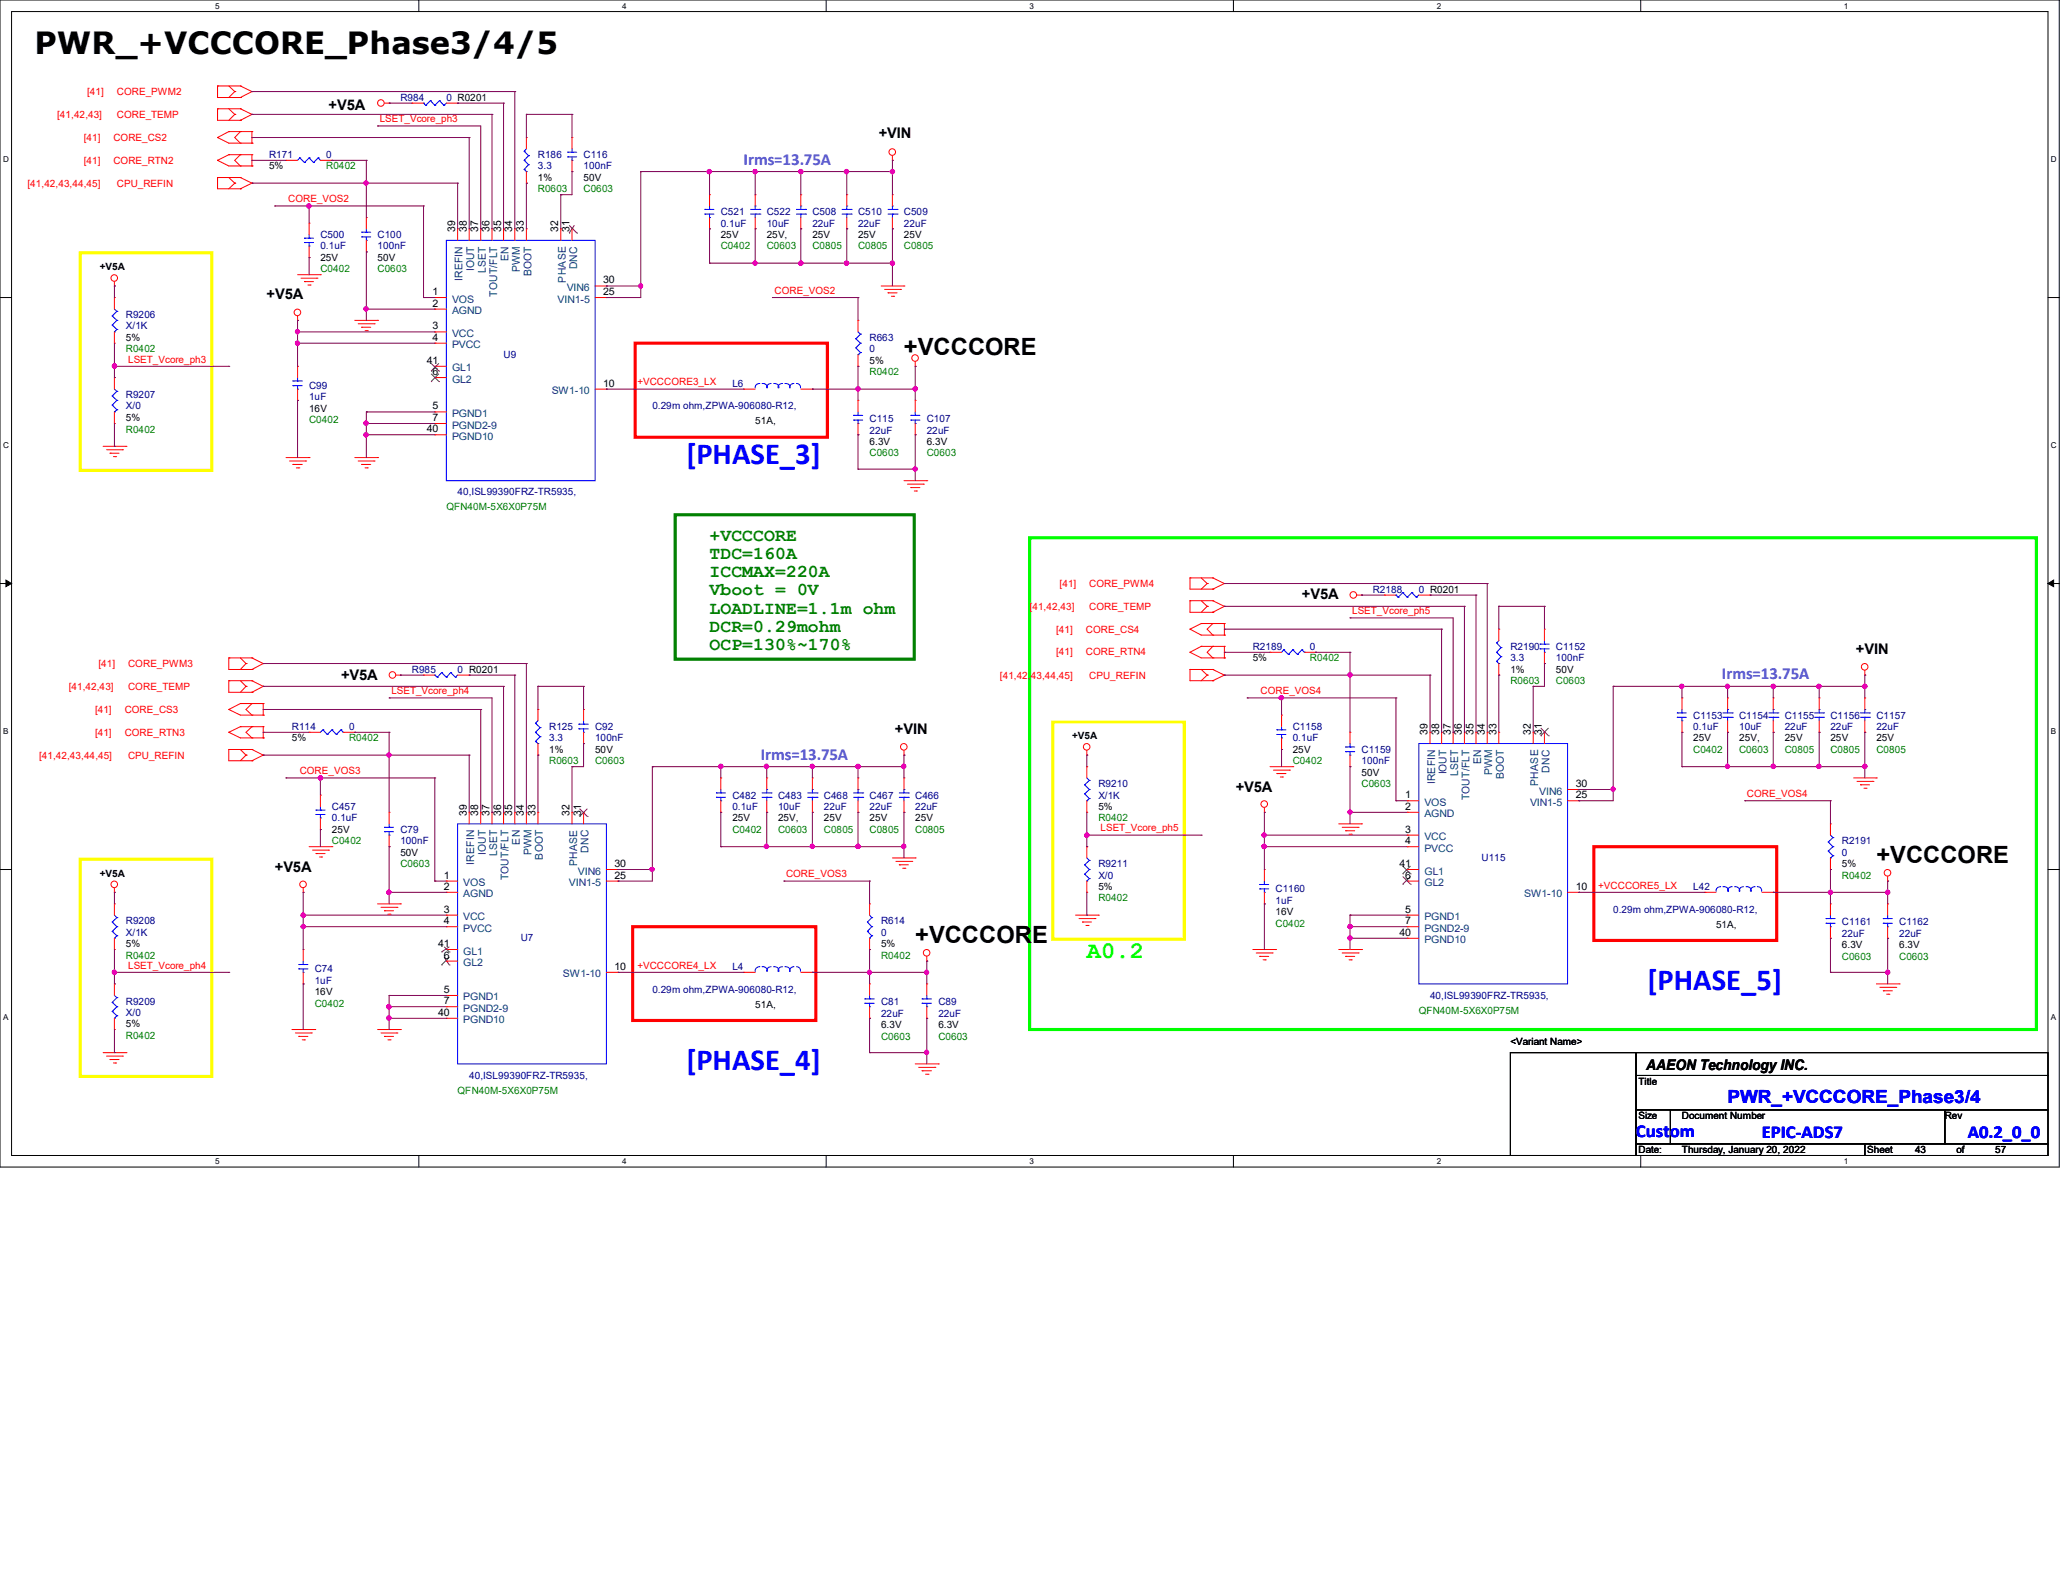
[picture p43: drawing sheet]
<svg xmlns="http://www.w3.org/2000/svg" width="279mm" height="216mm" viewBox="0 0 279 216" stroke-linecap="round" stroke-linejoin="round" font-family="sans-serif">
<defs><g id="words">
<text font-size="4.1" x="4.7" y="7.3">PWR_+VCCCORE_Phase3/4/5</text>
<g font-size="4.1" fill="#00f">
<text x="93" y="62.8">[PHASE_3]</text>
<text x="223.1" y="134.1">[PHASE_5]</text>
<text x="93" y="144.9">[PHASE_4]</text>
</g>
<g font-size="3.2">
<text x="122.4" y="48">+VCCCORE</text>
<text x="254.1" y="116.9">+VCCCORE</text>
<text x="124" y="127.7">+VCCCORE</text>
</g>
<text font-size="3.2" fill="#0f0" x="147.2" y="129.8">A0.2</text>
<g font-size="2.5" fill="#008000">
<text x="96.1" y="73.3">+VCCCORE</text>
<text x="96.1" y="75.7">TDC=160A</text>
<text x="96.1" y="78.2">ICCMAX=220A</text>
<text x="96.1" y="80.6">Vboot = 0V</text>
<text x="96.1" y="83.1">LOADLINE=1.1m ohm</text>
<text x="96.1" y="85.6">DCR=0.29mohm</text>
<text x="96.1" y="88">OCP=130%~170%</text>
</g>
<g font-size="2.5" fill="#00f">
<text x="234" y="149.4">PWR_+VCCCORE_Phase3/4</text>
<text x="221.6" y="154.1">Custom</text>
<text x="238.6" y="154.2">EPIC-ADS7</text>
<text x="266.5" y="154.2">A0.2_0_0</text>
</g>
<g font-size="2.3" fill="#8000ff">
<text x="100.7" y="22.3">Irms=13.75A</text>
<text x="233.2" y="92">Irms=13.75A</text>
<text x="103" y="102.9">Irms=13.75A</text>
</g>
<g font-size="2">
<text x="44.5" y="14.9">+V5A</text>
<text x="119" y="18.8">+VIN</text>
<text x="36.1" y="40.5">+V5A</text>
<text x="176.3" y="81.2">+V5A</text>
<text x="251.4" y="88.6">+VIN</text>
<text x="46.2" y="92.1">+V5A</text>
<text x="121.2" y="99.5">+VIN</text>
<text x="167.4" y="107.2">+V5A</text>
<text x="37.2" y="118.1">+V5A</text>
<text x="223" y="144.9">AAEON Technology INC.</text>
</g>
<g font-size="1.4" fill="#f00">
<text x="7.7" y="16">[41,42,43]</text>
<text x="11.8" y="12.9">[41]</text>
<text x="15.8" y="16">CORE_TEMP</text>
<text x="15.8" y="12.9">CORE_PWM2</text>
<text x="51.4" y="16.6">LSET_Vcore_ph3</text>
<text x="11.3" y="19">[41]</text>
<text x="11.3" y="22.2">[41]</text>
<text x="15.4" y="19">CORE_CS2</text>
<text x="15.4" y="22.2">CORE_RTN2</text>
<text x="3.7" y="25.3">[41,42,43,44,45]</text>
<text x="15.8" y="25.3">CPU_REFIN</text>
<text x="39" y="27.4">CORE_VOS2</text>
<text x="104.9" y="39.8">CORE_VOS2</text>
<text x="17.4" y="49.1">LSET_Vcore_ph3</text>
<text x="86.3" y="52.2">+VCCCORE3_LX</text>
<text x="139.4" y="82.6">[41,42,43]</text>
<text x="143.5" y="79.5">[41]</text>
<text x="147.5" y="79.5">CORE_PWM4</text>
<text x="147.5" y="82.6">CORE_TEMP</text>
<text x="183.1" y="83.2">LSET_Vcore_ph5</text>
<text x="143" y="85.7">[41]</text>
<text x="143" y="88.8">[41]</text>
<text x="147.1" y="85.7">CORE_CS4</text>
<text x="147.1" y="88.8">CORE_RTN4</text>
<text x="9.3" y="93.4">[41,42,43]</text>
<text x="13.3" y="90.3">[41]</text>
<text x="17.4" y="93.4">CORE_TEMP</text>
<text x="17.4" y="90.3">CORE_PWM3</text>
<text x="53" y="94">LSET_Vcore_ph4</text>
<text x="135.4" y="91.9">[41,42,43,44,45]</text>
<text x="147.5" y="91.9">CPU_REFIN</text>
<text x="170.7" y="94">CORE_VOS4</text>
<text x="12.9" y="96.5">[41]</text>
<text x="12.9" y="99.7">[41]</text>
<text x="16.9" y="96.5">CORE_CS3</text>
<text x="16.9" y="99.7">CORE_RTN3</text>
<text x="5.3" y="102.7">[41,42,43,44,45]</text>
<text x="17.4" y="102.7">CPU_REFIN</text>
<text x="40.6" y="104.9">CORE_VOS3</text>
<text x="236.6" y="107.9">CORE_VOS4</text>
<text x="149.1" y="112.6">LSET_Vcore_ph5</text>
<text x="106.5" y="118.8">CORE_VOS3</text>
<text x="216.4" y="120.4">+VCCCORE5_LX</text>
<text x="17.4" y="131.2">LSET_Vcore_ph4</text>
<text x="86.3" y="131.2">+VCCCORE4_LX</text>
</g>
<g font-size="1.4" fill="#000080">
<text x="54.2" y="13.6">R984</text>
<text x="60.5" y="13.6">0 R0201</text>
<text x="36.4" y="21.4">R171</text>
<text x="44.2" y="21.4">0</text>
<text x="72.9" y="21.4">R186</text>
<text x="72.9" y="22.9">3.3</text>
<text x="79" y="21.4">C116</text>
<text x="79" y="22.9">100nF</text>
<text x="97.6" y="29.1">C521</text>
<text x="103.8" y="29.1">C522</text>
<text x="110" y="29.1">C508</text>
<text x="116.2" y="29.1">C510</text>
<text x="122.4" y="29.1">C509</text>
<text x="43.4" y="32.2">C500</text>
<text x="43.4" y="33.8">0.1uF</text>
<text x="51.1" y="32.2">C100</text>
<text x="51.1" y="33.8">100nF</text>
<text x="97.6" y="30.7">0.1uF</text>
<text x="103.8" y="30.7">10uF</text>
<text x="110" y="30.7">22uF</text>
<text x="116.2" y="30.7">22uF</text>
<text x="122.4" y="30.7">22uF</text>
<text x="17.1" y="43.1">R9206</text>
<text x="17.1" y="44.6">X/1K</text>
<text x="117.8" y="46.2">R663</text>
<text x="117.8" y="47.7">0</text>
<text x="17.1" y="53.9">R9207</text>
<text x="41.9" y="52.7">C99</text>
<text x="68.2" y="48.5">U9</text>
<text x="99.2" y="52.4">L6</text>
<text x="17.1" y="55.5">X/0</text>
<text x="41.9" y="54.2">1uF</text>
<text x="88.3" y="55.5">0.29m ohm,ZPWA-906080-R12,</text>
<text x="117.8" y="57.2">C115</text>
<text x="117.8" y="58.7">22uF</text>
<text x="125.5" y="57.2">C107</text>
<text x="125.5" y="58.7">22uF</text>
<text x="62" y="67.1">40,ISL99390FRZ-TR5935,</text>
<text x="185.9" y="80.3">R2188</text>
<text x="192.1" y="80.3">0 R0201</text>
<text x="169.7" y="88">R2189</text>
<text x="177.4" y="88">0</text>
<text x="204.6" y="88">R2190</text>
<text x="204.6" y="89.6">3.3</text>
<text x="210.7" y="88">C1152</text>
<text x="210.7" y="89.6">100nF</text>
<text x="55.8" y="91.1">R985</text>
<text x="62" y="91.1">0 R0201</text>
<text x="39.5" y="98.8">R114</text>
<text x="47.3" y="98.8">0</text>
<text x="74.4" y="98.8">R125</text>
<text x="74.4" y="100.4">3.3</text>
<text x="80.6" y="98.8">C92</text>
<text x="80.6" y="100.4">100nF</text>
<text x="175.1" y="98.8">C1158</text>
<text x="175.1" y="100.4">0.1uF</text>
<text x="184.4" y="101.9">C1159</text>
<text x="229.3" y="97.3">C1153</text>
<text x="229.3" y="98.8">0.1uF</text>
<text x="235.5" y="97.3">C1154</text>
<text x="235.5" y="98.8">10uF</text>
<text x="241.7" y="97.3">C1155</text>
<text x="241.7" y="98.8">22uF</text>
<text x="247.9" y="97.3">C1156</text>
<text x="247.9" y="98.8">22uF</text>
<text x="254.1" y="97.3">C1157</text>
<text x="254.1" y="98.8">22uF</text>
<text x="148.8" y="106.6">R9210</text>
<text x="184.4" y="103.5">100nF</text>
<text x="45" y="109.7">C457</text>
<text x="45" y="111.3">0.1uF</text>
<text x="54.2" y="112.8">C79</text>
<text x="99.2" y="108.2">C482</text>
<text x="99.2" y="109.7">0.1uF</text>
<text x="105.4" y="108.2">C483</text>
<text x="105.4" y="109.7">10uF</text>
<text x="111.6" y="108.2">C468</text>
<text x="111.6" y="109.7">22uF</text>
<text x="117.8" y="108.2">C467</text>
<text x="117.8" y="109.7">22uF</text>
<text x="124" y="108.2">C466</text>
<text x="124" y="109.7">22uF</text>
<text x="148.8" y="108.2">X/1K</text>
<text x="54.2" y="114.3">100nF</text>
<text x="148.8" y="117.4">R9211</text>
<text x="148.8" y="119">X/0</text>
<text x="200.7" y="116.7">U115</text>
<text x="249.5" y="114.3">R2191</text>
<text x="249.5" y="115.9">0</text>
<text x="17.1" y="125.2">R9208</text>
<text x="119.3" y="125.2">R614</text>
<text x="172.8" y="120.9">C1160</text>
<text x="172.8" y="122.4">1uF</text>
<text x="218.5" y="123.7">0.29m ohm,ZPWA-906080-R12,</text>
<text x="229.3" y="120.6">L42</text>
<text x="249.5" y="125.3">C1161</text>
<text x="257.2" y="125.3">C1162</text>
<text x="17.1" y="126.7">X/1K</text>
<text x="42.6" y="131.7">C74</text>
<text x="70.5" y="127.5">U7</text>
<text x="99.2" y="131.4">L4</text>
<text x="119.3" y="126.7">0</text>
<text x="249.5" y="126.9">22uF</text>
<text x="257.2" y="126.9">22uF</text>
<text x="17.1" y="136.1">R9209</text>
<text x="17.1" y="137.6">X/0</text>
<text x="42.6" y="133.3">1uF</text>
<text x="88.3" y="134.5">0.29m ohm,ZPWA-906080-R12,</text>
<text x="119.3" y="136.2">C81</text>
<text x="119.3" y="137.8">22uF</text>
<text x="127.1" y="136.2">C89</text>
<text x="127.1" y="137.8">22uF</text>
<text x="193.7" y="135.3">40,ISL99390FRZ-TR5935,</text>
<text x="63.5" y="146.1">40,ISL99390FRZ-TR5935,</text>
</g>
<g font-size="1.4">
<text x="36.4" y="22.9">5%</text>
<text x="72.9" y="24.5">1%</text>
<text x="79" y="24.5">50V</text>
<text x="43.4" y="35.3">25V</text>
<text x="51.1" y="35.3">50V</text>
<text x="61.6" y="31.5" transform="rotate(-90 61.6 31.5)">39</text>
<text x="63.2" y="31.5" transform="rotate(-90 63.2 31.5)">38</text>
<text x="64.8" y="31.5" transform="rotate(-90 64.8 31.5)">37</text>
<text x="66.3" y="31.5" transform="rotate(-90 66.3 31.5)">36</text>
<text x="67.9" y="31.5" transform="rotate(-90 67.9 31.5)">35</text>
<text x="69.4" y="31.5" transform="rotate(-90 69.4 31.5)">34</text>
<text x="71" y="31.5" transform="rotate(-90 71 31.5)">33</text>
<text x="75.6" y="31.5" transform="rotate(-90 75.6 31.5)">32</text>
<text x="77.1" y="31.5" transform="rotate(-90 77.1 31.5)">31</text>
<text x="97.6" y="32.2">25V</text>
<text x="103.8" y="32.2">25V,</text>
<text x="110" y="32.2">25V</text>
<text x="116.2" y="32.2">25V</text>
<text x="122.4" y="32.2">25V</text>
<text x="13.5" y="36.6">+V5A</text>
<text x="58.6" y="40">1</text>
<text x="58.6" y="41.5">2</text>
<text x="81.7" y="40">25</text>
<text x="81.7" y="38.4">30</text>
<text x="17.1" y="46.2">5%</text>
<text x="58.6" y="44.6">3</text>
<text x="58.6" y="46.1">4</text>
<text x="57.8" y="49.3">41</text>
<text x="58.6" y="50.8">6</text>
<text x="81.7" y="52.4">10</text>
<text x="117.8" y="49.3">5%</text>
<text x="17.1" y="57">5%</text>
<text x="41.9" y="55.8">16V</text>
<text x="57.8" y="58.5">40</text>
<text x="58.6" y="55.5">5</text>
<text x="58.6" y="57">7</text>
<text x="102.3" y="57.5">51A,</text>
<text x="117.8" y="60.3">6.3V</text>
<text x="125.5" y="60.3">6.3V</text>
<text x="169.7" y="89.6">5%</text>
<text x="204.6" y="91.1">1%</text>
<text x="210.7" y="91.1">50V</text>
<text x="39.5" y="100.4">5%</text>
<text x="74.4" y="101.9">1%</text>
<text x="80.6" y="101.9">50V</text>
<text x="145.2" y="100.1">+V5A</text>
<text x="175.1" y="101.9">25V</text>
<text x="193.3" y="99.6" transform="rotate(-90 193.3 99.6)">39</text>
<text x="194.9" y="99.6" transform="rotate(-90 194.9 99.6)">38</text>
<text x="196.5" y="99.6" transform="rotate(-90 196.5 99.6)">37</text>
<text x="198" y="99.6" transform="rotate(-90 198 99.6)">36</text>
<text x="199.6" y="99.6" transform="rotate(-90 199.6 99.6)">35</text>
<text x="201.1" y="99.6" transform="rotate(-90 201.1 99.6)">34</text>
<text x="202.7" y="99.6" transform="rotate(-90 202.7 99.6)">33</text>
<text x="207.3" y="99.6" transform="rotate(-90 207.3 99.6)">32</text>
<text x="208.8" y="99.6" transform="rotate(-90 208.8 99.6)">31</text>
<text x="229.3" y="100.4">25V</text>
<text x="235.5" y="100.4">25V,</text>
<text x="241.7" y="100.4">25V</text>
<text x="247.9" y="100.4">25V</text>
<text x="254.1" y="100.4">25V</text>
<text x="184.4" y="105.1">50V</text>
<text x="213.4" y="106.6">30</text>
<text x="45" y="112.8">25V</text>
<text x="63.2" y="110.5" transform="rotate(-90 63.2 110.5)">39</text>
<text x="64.8" y="110.5" transform="rotate(-90 64.8 110.5)">38</text>
<text x="66.3" y="110.5" transform="rotate(-90 66.3 110.5)">37</text>
<text x="67.9" y="110.5" transform="rotate(-90 67.9 110.5)">36</text>
<text x="69.4" y="110.5" transform="rotate(-90 69.4 110.5)">35</text>
<text x="71" y="110.5" transform="rotate(-90 71 110.5)">34</text>
<text x="72.5" y="110.5" transform="rotate(-90 72.5 110.5)">33</text>
<text x="77.1" y="110.5" transform="rotate(-90 77.1 110.5)">32</text>
<text x="78.7" y="110.5" transform="rotate(-90 78.7 110.5)">31</text>
<text x="99.2" y="111.3">25V</text>
<text x="105.4" y="111.3">25V,</text>
<text x="111.6" y="111.3">25V</text>
<text x="117.8" y="111.3">25V</text>
<text x="124" y="111.3">25V</text>
<text x="148.8" y="109.7">5%</text>
<text x="190.3" y="108.1">1</text>
<text x="190.3" y="109.7">2</text>
<text x="190.3" y="112.8">3</text>
<text x="213.4" y="108.1">25</text>
<text x="13.5" y="118.7">+V5A</text>
<text x="54.2" y="115.9">50V</text>
<text x="60.1" y="119">1</text>
<text x="83.2" y="119">25</text>
<text x="83.2" y="117.4">30</text>
<text x="189.5" y="117.4">41</text>
<text x="190.3" y="114.3">4</text>
<text x="190.3" y="119">6</text>
<text x="249.5" y="117.4">5%</text>
<text x="60.1" y="120.5">2</text>
<text x="60.1" y="123.6">3</text>
<text x="60.1" y="125.2">4</text>
<text x="148.8" y="120.6">5%</text>
<text x="172.8" y="124">16V</text>
<text x="190.3" y="123.6">5</text>
<text x="190.3" y="125.2">7</text>
<text x="213.4" y="120.5">10</text>
<text x="232.4" y="125.6">51A,</text>
<text x="17.1" y="128.3">5%</text>
<text x="59.4" y="128.3">41</text>
<text x="60.1" y="129.8">6</text>
<text x="83.2" y="131.4">10</text>
<text x="119.3" y="128.3">5%</text>
<text x="189.5" y="126.7">40</text>
<text x="249.5" y="128.4">6.3V</text>
<text x="257.2" y="128.4">6.3V</text>
<text x="42.6" y="134.8">16V</text>
<text x="59.4" y="137.6">40</text>
<text x="60.1" y="134.5">5</text>
<text x="60.1" y="136">7</text>
<text x="102.3" y="136.5">51A,</text>
<text x="17.1" y="139.2">5%</text>
<text x="119.3" y="139.3">6.3V</text>
<text x="127.1" y="139.3">6.3V</text>
<text x="204.6" y="141.5">&lt;Variant Name&gt;</text>
<text x="221.9" y="146.9">Title</text>
<text x="221.9" y="151.6">Size</text>
<text x="227.8" y="151.6">Document Number</text>
<text x="263.4" y="151.6">Rev</text>
<text x="221.9" y="156.2">Date:</text>
<text x="227.8" y="156.2">Thursday, January 20, 2022</text>
<text x="252.9" y="156.2">Sheet</text>
<text x="259.4" y="156.2">43</text>
<text x="265" y="156.2">of</text>
<text x="270.2" y="156.2">57</text>
</g>
<g font-size="1.4" fill="#008000">
<text x="44.2" y="22.9">R0402</text>
<text x="72.9" y="26">R0603</text>
<text x="79" y="26">C0603</text>
<text x="97.6" y="33.8">C0402</text>
<text x="103.8" y="33.8">C0603</text>
<text x="110" y="33.8">C0805</text>
<text x="116.2" y="33.8">C0805</text>
<text x="122.4" y="33.8">C0805</text>
<text x="43.4" y="36.9">C0402</text>
<text x="51.1" y="36.9">C0603</text>
<text x="17.1" y="47.7">R0402</text>
<text x="117.8" y="50.8">R0402</text>
<text x="17.1" y="58.6">R0402</text>
<text x="41.9" y="57.3">C0402</text>
<text x="117.8" y="61.8">C0603</text>
<text x="125.5" y="61.8">C0603</text>
<text x="60.5" y="69.1">QFN40M-5X6X0P75M</text>
<text x="177.4" y="89.6">R0402</text>
<text x="204.6" y="92.7">R0603</text>
<text x="210.7" y="92.7">C0603</text>
<text x="47.3" y="100.4">R0402</text>
<text x="229.3" y="101.9">C0402</text>
<text x="235.5" y="101.9">C0603</text>
<text x="241.7" y="101.9">C0805</text>
<text x="247.9" y="101.9">C0805</text>
<text x="254.1" y="101.9">C0805</text>
<text x="74.4" y="103.5">R0603</text>
<text x="80.6" y="103.5">C0603</text>
<text x="175.1" y="103.5">C0402</text>
<text x="184.4" y="106.6">C0603</text>
<text x="99.2" y="112.8">C0402</text>
<text x="105.4" y="112.8">C0603</text>
<text x="111.6" y="112.8">C0805</text>
<text x="117.8" y="112.8">C0805</text>
<text x="124" y="112.8">C0805</text>
<text x="148.8" y="111.3">R0402</text>
<text x="45" y="114.3">C0402</text>
<text x="54.2" y="117.4">C0603</text>
<text x="249.5" y="119">R0402</text>
<text x="148.8" y="122.1">R0402</text>
<text x="172.8" y="125.5">C0402</text>
<text x="17.1" y="129.8">R0402</text>
<text x="119.3" y="129.8">R0402</text>
<text x="249.5" y="130">C0603</text>
<text x="257.2" y="130">C0603</text>
<text x="42.6" y="136.4">C0402</text>
<text x="192.1" y="137.3">QFN40M-5X6X0P75M</text>
<text x="17.1" y="140.7">R0402</text>
<text x="119.3" y="140.8">C0603</text>
<text x="127.1" y="140.8">C0603</text>
<text x="62" y="148.1">QFN40M-5X6X0P75M</text>
</g>
<g font-size="1.4" fill="#004080">
<text x="68.9" y="35.3" transform="rotate(-90 68.9 35.3)">EN</text>
<text x="61.2" y="41">VOS</text>
<text x="62.7" y="38.1" transform="rotate(-90 62.7 38.1)">IREFIN</text>
<text x="64.2" y="36.7" transform="rotate(-90 64.2 36.7)">IOUT</text>
<text x="65.8" y="37" transform="rotate(-90 65.8 37)">LSET</text>
<text x="67.3" y="40.2" transform="rotate(-90 67.3 40.2)">TOUT/FLT</text>
<text x="70.4" y="36.8" transform="rotate(-90 70.4 36.8)">PWM</text>
<text x="72" y="37.4" transform="rotate(-90 72 37.4)">BOOT</text>
<text x="75.5" y="41">VIN1-5</text>
<text x="76.6" y="38.3" transform="rotate(-90 76.6 38.3)">PHASE</text>
<text x="76.8" y="39.4">VIN6</text>
<text x="78.1" y="36.5" transform="rotate(-90 78.1 36.5)">DNC</text>
<text x="61.2" y="42.5">AGND</text>
<text x="61.2" y="45.6">VCC</text>
<text x="61.2" y="47.2">PVCC</text>
<text x="61.2" y="51.8">GL2</text>
<text x="61.2" y="50.3">GL1</text>
<text x="74.7" y="53.4">SW1-10</text>
<text x="61.2" y="56.5">PGND1</text>
<text x="61.2" y="58">PGND2-9</text>
<text x="61.2" y="59.6">PGND10</text>
<text x="194.4" y="106.2" transform="rotate(-90 194.4 106.2)">IREFIN</text>
<text x="195.9" y="104.9" transform="rotate(-90 195.9 104.9)">IOUT</text>
<text x="197.5" y="105.1" transform="rotate(-90 197.5 105.1)">LSET</text>
<text x="200.6" y="103.5" transform="rotate(-90 200.6 103.5)">EN</text>
<text x="202.1" y="105" transform="rotate(-90 202.1 105)">PWM</text>
<text x="203.7" y="105.5" transform="rotate(-90 203.7 105.5)">BOOT</text>
<text x="208.3" y="106.4" transform="rotate(-90 208.3 106.4)">PHASE</text>
<text x="208.5" y="107.6">VIN6</text>
<text x="209.9" y="104.6" transform="rotate(-90 209.9 104.6)">DNC</text>
<text x="192.9" y="109.1">VOS</text>
<text x="192.9" y="110.7">AGND</text>
<text x="192.9" y="113.8">VCC</text>
<text x="199" y="108.4" transform="rotate(-90 199 108.4)">TOUT/FLT</text>
<text x="207.2" y="109.1">VIN1-5</text>
<text x="64.2" y="117.1" transform="rotate(-90 64.2 117.1)">IREFIN</text>
<text x="65.8" y="115.8" transform="rotate(-90 65.8 115.8)">IOUT</text>
<text x="67.3" y="116" transform="rotate(-90 67.3 116)">LSET</text>
<text x="68.9" y="119.3" transform="rotate(-90 68.9 119.3)">TOUT/FLT</text>
<text x="70.4" y="114.4" transform="rotate(-90 70.4 114.4)">EN</text>
<text x="72" y="115.9" transform="rotate(-90 72 115.9)">PWM</text>
<text x="73.5" y="116.4" transform="rotate(-90 73.5 116.4)">BOOT</text>
<text x="78.1" y="117.3" transform="rotate(-90 78.1 117.3)">PHASE</text>
<text x="78.3" y="118.4">VIN6</text>
<text x="79.7" y="115.5" transform="rotate(-90 79.7 115.5)">DNC</text>
<text x="192.9" y="115.4">PVCC</text>
<text x="192.9" y="118.4">GL1</text>
<text x="62.7" y="120">VOS</text>
<text x="62.7" y="121.5">AGND</text>
<text x="62.7" y="124.6">VCC</text>
<text x="77" y="120">VIN1-5</text>
<text x="192.9" y="124.6">PGND1</text>
<text x="192.9" y="120">GL2</text>
<text x="206.4" y="121.5">SW1-10</text>
<text x="62.7" y="126.2">PVCC</text>
<text x="62.7" y="130.9">GL2</text>
<text x="62.7" y="129.3">GL1</text>
<text x="192.9" y="126.2">PGND2-9</text>
<text x="192.9" y="127.8">PGND10</text>
<text x="62.7" y="135.5">PGND1</text>
<text x="62.7" y="137">PGND2-9</text>
<text x="76.2" y="132.4">SW1-10</text>
<text x="62.7" y="138.6">PGND10</text>
</g>
<g font-size="1.1">
<text x="29.1" y="1.2">5</text>
<text x="84.3" y="1.2">4</text>
<text x="139.4" y="1.2">3</text>
<text x="194.6" y="1.2">2</text>
<text x="249.7" y="1.2">1</text>
<text x=".4" y="21.9">D</text>
<text x="277.8" y="21.9">D</text>
<text x=".4" y="60.6">C</text>
<text x="277.8" y="60.6">C</text>
<text x=".4" y="99.4">B</text>
<text x="277.8" y="99.4">B</text>
<text x=".4" y="138.1">A</text>
<text x="277.8" y="138.1">A</text>
<text x="29.1" y="157.7">5</text>
<text x="84.3" y="157.7">4</text>
<text x="139.4" y="157.7">3</text>
<text x="194.6" y="157.7">2</text>
<text x="249.7" y="157.7">1</text>
</g>
</g></defs>
<path d="M0 0h278.9v158.1h-278.9zM1.6 1.6h275.8v154.9h-275.8z" fill="none" stroke="#000" stroke-width=".14"/>
<g fill="#fff">
<path d="M29.1 .2h.6v1.2h-.6z"/>
<path d="M29.1 156.7h.6v1.2h-.6z"/>
</g>
<path d="M56.7 0v1.6M56.7 156.5v1.6" fill="none" stroke="#000" stroke-width=".14"/>
<g fill="#fff">
<path d="M84.3 .2h.6v1.2h-.6z"/>
<path d="M84.3 156.7h.6v1.2h-.6z"/>
</g>
<path d="M111.9 0v1.6M111.9 156.5v1.6" fill="none" stroke="#000" stroke-width=".14"/>
<g fill="#fff">
<path d="M139.4 .2h.6v1.2h-.6z"/>
<path d="M139.4 156.7h.6v1.2h-.6z"/>
</g>
<path d="M167 0v1.6M167 156.5v1.6" fill="none" stroke="#000" stroke-width=".14"/>
<g fill="#fff">
<path d="M194.6 .2h.6v1.2h-.6z"/>
<path d="M194.6 156.7h.6v1.2h-.6z"/>
</g>
<path d="M222.2 0v1.6M222.2 156.5v1.6" fill="none" stroke="#000" stroke-width=".14"/>
<g fill="#fff">
<path d="M249.8 .2h.6v1.2h-.6z"/>
<path d="M249.8 156.7h.6v1.2h-.6z"/>
<path d="M.4 20.9h.8v1.2h-.8z"/>
<path d="M277.8 20.9h.8v1.2h-.8z"/>
<path d="M.4 59.6h.8v1.2h-.8z"/>
<path d="M277.8 59.6h.8v1.2h-.8z"/>
</g>
<path d="M0 40.3h1.6M277.4 40.3h1.5" fill="none" stroke="#000" stroke-width=".14"/>
<g fill="#fff">
<path d="M.4 98.4h.7v1.2h-.7z"/>
<path d="M277.8 98.4h.7v1.2h-.7z"/>
</g>
<path d="M0 79h1.6M277.4 79h1.5" fill="none" stroke="#000" stroke-width=".14"/>
<path d="M.8 78.6l.8 .4-.8 .5zM277.4 79l.7-.4v.9z" fill="#000" stroke="#000" stroke-width=".14"/>
<g fill="#fff">
<path d="M.4 137.1h.7v1.2h-.7z"/>
<path d="M277.8 137.1h.7v1.2h-.7z"/>
</g>
<path d="M0 117.8h1.6M277.4 117.8h1.5M204.6 142.6h17v13.9h-17zM221.6 142.6h55.8v3.1h-55.8zM221.6 145.7h55.8v4.6h-55.8zM221.6 150.3h4.6v4.6h-4.6zM221.6 154.9h31v1.6h-31zM226.2 150.3h37.2v4.6h-37.2zM252.6 154.9h24.8v1.6h-24.8zM263.4 150.3h14v4.6h-14z" fill="none" stroke="#000" stroke-width=".14"/>
<path d="M91.4 69.7h32.4v19.6h-32.4z" fill="none" stroke="#008000" stroke-width=".42"/>
<path d="M86 46.5h26.1v12.7h-26.1zM215.9 114.7h24.7v12.7h-24.7zM85.7 125.5h24.8v12.7h-24.8z" fill="none" stroke="#f00" stroke-width=".42"/>
<path d="M139.4 72.9h136.4v66.5h-136.4z" fill="none" stroke="#0f0" stroke-width=".42"/>
<path d="M10.9 34.2h17.8v29.5h-17.8zM142.6 97.8h17.8v29.4h-17.8zM10.9 116.4h17.8v29.4h-17.8z" fill="none" stroke="#ff0" stroke-width=".42"/>
<g fill="none" stroke="#f00" stroke-width=".14">
<path d="M29.5 18.6h.1M29.5 14.7h.1M29.5 11.6h.1M29.5 18.6l1.5 .8h3.1M29.5 11.6v1.6h3.1M29.5 14.7v1.6h3.1M29.5 14.7h3.1M29.5 11.6h3.1M31 17.8h.1M31 17.8l-1.5 .8M31 17.8h3.1M31 14.7l.8 .8"/>
<path d="M31 11.6l.8 .8M31.8 15.5h.1M31.8 12.4h.1M31.8 15.5l-.8 .8M31.8 12.4l-.8 .8M32.6 19.4h.1M32.6 17.8h.1M32.6 16.3h.1M32.6 14.7h.1M32.6 13.2h.1M32.6 11.6h.1M32.6 17.8l-.8 .8 .8 .8"/>
<path d="M32.6 14.7l1.5 .8M32.6 11.6l1.5 .8M34.1 19.4h.1M34.1 17.8h.1M34.1 15.5h.1M34.1 12.4h.1M34.1 17.8v1.6M34.1 15.5l-1.5 .8M34.1 12.4l-1.5 .8M52.1 14h.6M52.7 14h.1M55.8 14h.1"/>
<path d="M55.8 14h1.6M60.5 14h1.5M62 14h.1M71.3 18.6h.1M71.3 18.6v1.6M77.5 18.6h.1M77.5 18.6v1.6M15.5 38.7h.1M15.5 38.1v.6M29.5 24h.1M29.5 21.7h.1M29.5 24v1.6h3.1"/>
<path d="M29.5 24h3.1M29.5 21.7l1.5 .8h3.1M31 21h.1M31 24l.8 .8M31 21l-1.5 .7M31 21h3.1M31.8 24.8h.1M31.8 24.8l-.8 .8M32.6 25.6h.1M32.6 24h.1M32.6 22.5h.1M32.6 21h.1"/>
<path d="M32.6 24l1.5 .8M32.6 21l-.8 .7 .8 .8M34.1 24.8h.1M34.1 22.5h.1M34.1 21h.1M34.1 21v1.5M34.1 24.8l-1.5 .8M38.7 21.7h.1M38.7 21.7h1.6M40.3 37.2h3.1M40.8 37.7h2.1M41.2 38.1h.1"/>
<path d="M41.2 38.1h1.3M41.7 38.6h.3M41.9 30.2h.1M41.9 34.9h.1M41.9 30.2v1.6M41.9 33.3v1.6M42 38.6h.1M42.9 37.7h.1M43.4 37.2h.1M43.4 21.7h1.6M45 21.7h.1M49.6 29.5h.1"/>
<path d="M49.6 34.1h.1M49.6 29.5v1.5M49.6 32.6v1.5M62 31h.1M62 31v1.6M63.5 31h.1M63.5 31v1.6M65.1 31h.1M65.1 31v1.6M66.6 31h.1M66.6 31v1.6M68.2 31h.1"/>
<path d="M68.2 31v1.6M69.7 31h.1M69.7 31v1.6M71.3 31h.1M71.3 24.8h.1M71.3 23.2v1.6M71.3 31v1.6M75.9 31h.1M75.9 31v1.6M77.5 23.2h.1M77.5 31h.1M77.5 21.7v1.5"/>
<path d="M77.5 31v1.6M80.6 38.7h1.5M82.1 38.7h.1M96.1 26.4h.1M96.1 31h.1M96.1 26.4v1.5M96.1 29.5v1.5M102.3 31h.1M102.3 26.4h.1M102.3 26.4v1.5M102.3 29.5v1.5M108.5 31h.1"/>
<path d="M108.5 26.4h.1M108.5 26.4v1.5M108.5 29.5v1.5M114.7 31h.1M114.7 26.4h.1M114.7 26.4v1.5M114.7 29.5v1.5M119.3 38.7h3.1M119.8 39.2h2.2M120.3 39.7h.1M120.3 39.7h1.2M120.9 21.7h.1"/>
<path d="M120.9 31h.1M120.9 26.4h.1M120.9 21.1v.6M120.9 26.4v1.5M120.9 29.5v1.5M122 39.2h.1M122.4 38.7h.1M15.5 40.3h.1M15.5 46.5h.1M15.5 51.1h.1M15.5 57.4h.1M15.5 40.3v1.6"/>
<path d="M15.5 45v1.5M15.5 51.1v1.6M15.5 55.8v1.6M40.3 43.4h.1M40.3 49.6h.1M40.3 54.2h.1M40.3 42.8v.6M40.3 49.6v1.5M40.3 52.7v1.5M48 43.4h3.1M48.5 43.9h2.2M49 44.3h.1"/>
<path d="M49 44.3h1.2M49.4 44.8h.3M49.7 44.8h.1M50.7 43.9h.1M51.1 43.4h.1M58.9 40.3h.1M58.9 41.9h.1M58.9 45h.1M58.9 46.5h.1M58.9 55.8h.1M58.9 51.1h.1M58.9 57.4h.1"/>
<path d="M58.9 58.9h.1M58.9 49.6h.1M58.9 40.3h1.6M58.9 41.9h1.6M58.9 45h1.6M58.9 46.5h1.6M58.9 55.8h1.6M58.9 51.1h1.6M58.9 57.4h1.6M58.9 58.9h1.6M58.9 49.6h1.6M80.6 52.7h1.5"/>
<path d="M80.6 40.3h1.5M82.1 52.7h.1M82.1 40.3h.1M100.7 52.7h.1M100.7 52.7h1.6M108.5 52.7h1.5M110 52.7h.1M116.2 54.2h.1M116.2 58.9h.1M116.2 43.4h.1M116.2 49.6h.1M116.2 43.4v1.6"/>
<path d="M116.2 48v1.6M116.2 54.2v1.6M116.2 57.4v1.5M120.7 40.1h.3M121 40.1h.1M124 49.6h.1M124 54.2h.1M124 58.9h.1M124 49v.6M124 54.2v1.6M124 57.4v1.5M14 60.5h3.1"/>
<path d="M14.4 60.9h2.2M14.9 61.4h.1M14.9 61.4h1.2M15.4 61.8h.3M15.7 61.8h.1M16.6 60.9h.1M17.1 60.5h.1M38.7 62h3.2M39.2 62.4h2.2M39.7 62.9h.1M39.7 62.9h1.2M40.1 63.4h.4"/>
<path d="M40.5 63.4h.1M41.4 62.4h.1M41.9 62h.1M48 62h3.1M48.5 62.4h2.2M49 62.9h.1M49 62.9h1.2M49.4 63.4h.3M49.7 63.4h.1M50.7 62.4h.1M51.1 62h.1M122.4 65.1h3.1"/>
<path d="M122.9 65.6h2.2M123.4 66h.1M123.4 66h1.2M123.8 66.5h.3M124.1 66.5h.1M125.1 65.6h.1M125.5 65.1h.1M161.2 78.3h.1M161.2 78.3v1.5h3.1M161.2 78.3h3.1M162.7 78.3l.8 .7M163.5 79h.1"/>
<path d="M163.5 79l-.8 .8M164.3 79.8h.1M164.3 78.3h.1M164.3 78.3l1.5 .7M165.8 79h.1M165.8 79l-1.5 .8M31 96.1h.1M31 92.2h.1M31 89.1h.1M31 99.2h.1M31 96.1l1.6 .8h3M31 89.1v1.6h3.1"/>
<path d="M31 92.2v1.6h3.1M31 92.2h3.1M31 89.1h3.1M31 99.2l1.6 .7h3M32.6 95.3h.1M32.6 98.4h.1M32.6 95.3l-1.6 .8M32.6 95.3h3M32.6 92.2l.7 .8M32.6 89.1l.7 .8M32.6 98.4l-1.6 .8M32.6 98.4h3"/>
<path d="M33.3 93h.1M33.3 89.9h.1M33.3 93l-.7 .8M33.3 89.9l-.7 .8M34.1 96.9h.1M34.1 95.3h.1M34.1 93.8h.1M34.1 92.2h.1M34.1 90.7h.1M34.1 89.1h.1M34.1 99.9h.1M34.1 98.4h.1"/>
<path d="M34.1 95.3l-.8 .8 .8 .8M34.1 92.2l1.5 .8M34.1 89.1l1.5 .8M34.1 98.4l-.8 .8 .8 .7M35.6 96.9h.1M35.6 95.3h.1M35.6 93h.1M35.6 89.9h.1M35.6 99.9h.1M35.6 98.4h.1M35.6 95.3v1.6M35.6 98.4v1.5"/>
<path d="M35.6 93l-1.5 .8M35.6 89.9l-1.5 .8M41.9 99.2h.1M41.9 99.2h1.5M46.5 99.2h1.5M48 99.2h.1M53.6 91.4h.6M54.2 91.4h.1M57.4 91.4h.1M57.4 91.4h1.5M62 91.4h1.5M63.5 91.4h.1"/>
<path d="M72.9 96.1h.1M72.9 96.1v1.5M79 96.1h.1M79 96.1v1.5M79 99.2v1.5M161.2 81.4h.1M161.2 85.2h.1M161.2 88.3h.1M161.2 90.7h.1M161.2 90.7v1.5h3.1M161.2 90.7h3.1M161.2 88.3l1.5 .8h3.1"/>
<path d="M161.2 81.4v1.5h3.1M161.2 81.4h3.1M161.2 85.2l1.5 .8h3.1M162.7 84.5h.1M162.7 87.5h.1M162.7 81.4l.8 .7M162.7 84.5l-1.5 .7M162.7 84.5h3.1M162.7 87.5l-1.5 .8M162.7 87.5h3.1M162.7 90.7l.8 .7M163.5 82.1h.1"/>
<path d="M163.5 91.4h.1M163.5 82.1l-.8 .8M163.5 91.4l-.8 .8M164.3 82.9h.1M164.3 81.4h.1M164.3 86h.1M164.3 84.5h.1M164.3 89.1h.1M164.3 87.5h.1M164.3 92.2h.1M164.3 90.7h.1M164.3 81.4l1.5 .7"/>
<path d="M164.3 84.5l-.8 .7 .8 .8M164.3 87.5l-.8 .8 .8 .8M164.3 90.7l1.5 .7M165.8 82.1h.1M165.8 86h.1M165.8 84.5h.1M165.8 89.1h.1M165.8 87.5h.1M165.8 91.4h.1M165.8 82.1l-1.5 .8M165.8 84.5v1.5M165.8 87.5v1.6"/>
<path d="M165.8 91.4l-1.5 .8M172 88.3h.1M172 88.3h1.6M173.6 96.9h.1M173.6 96.9v1.5M173.6 99.9v1.6M176.7 88.3h1.5M178.2 88.3h.1M182.8 99.2h.1M182.8 99.2v1.5M183.8 80.6h.6M184.4 80.6h.1"/>
<path d="M187.5 80.6h.1M187.5 80.6h1.6M192.2 80.6h1.5M193.7 80.6h.1M193.7 99.2h.1M193.7 99.2v1.5M195.2 99.2h.1M195.2 99.2v1.5M196.8 99.2h.1M196.8 99.2v1.5M198.3 99.2h.1M198.3 99.2v1.5"/>
<path d="M199.9 99.2h.1M199.9 99.2v1.5M201.4 99.2h.1M201.4 99.2v1.5M203 99.2h.1M203 85.2h.1M203 91.4h.1M203 85.2v1.6M203 89.9v1.5M203 99.2v1.5M207.6 99.2h.1M207.6 99.2v1.5"/>
<path d="M209.2 99.2h.1M209.2 85.2h.1M209.2 89.9h.1M209.2 85.2v1.6M209.2 88.3v1.6M209.2 99.2v1.5M227.8 94.5h.1M227.8 99.2h.1M227.8 94.5v1.6M227.8 97.6v1.6M234 99.2h.1M234 94.5h.1"/>
<path d="M234 94.5v1.6M234 97.6v1.6M240.2 99.2h.1M240.2 94.5h.1M240.2 94.5v1.6M240.2 97.6v1.6M246.4 99.2h.1M246.4 94.5h.1M246.4 94.5v1.6M246.4 97.6v1.6M252.6 91.4h.1M252.6 99.2h.1"/>
<path d="M252.6 94.5h.1M252.6 90.8v.6M252.6 94.5v1.6M252.6 97.6v1.6M31 101.5h.1M31 101.5v1.5h3.1M31 101.5h3.1M32.6 101.5l.7 .8M33.3 102.3h.1M33.3 102.3l-.7 .7M34.1 103h.1M34.1 101.5h.1"/>
<path d="M34.1 101.5l1.5 .8M35.6 102.3h.1M35.6 102.3l-1.5 .7M41.9 114.7h3.1M42.3 115.1h2.2M42.8 115.6h.1M42.8 115.6h1.2M43.3 116.1h.3M43.4 107.7h.1M43.4 112.4h.1M43.4 107.7v1.6M43.4 110.8v1.6"/>
<path d="M43.6 116.1h.1M44.5 115.1h.1M45 114.7h.1M52.7 110h.1M52.7 114.7h.1M52.7 110v1.6M52.7 113.1v1.6M60.5 119.3h.1M60.5 119.3h1.5M63.5 110h.1M63.5 110v1.6M65.1 110h.1"/>
<path d="M65.1 110v1.6M66.6 110h.1M66.6 110v1.6M68.2 110h.1M68.2 110v1.6M69.7 110h.1M69.7 110v1.6M71.3 110h.1M71.3 110v1.6M72.9 110h.1M72.9 102.3h.1M72.9 100.7v1.6"/>
<path d="M72.9 110v1.6M77.5 110h.1M77.5 110v1.6M79 110h.1M79 100.7h.1M79 110v1.6M82.1 119.3h1.6M82.1 117.8h1.6M83.7 119.3h.1M83.7 117.8h.1M97.6 105.4h.1M97.6 110h.1"/>
<path d="M97.6 105.4v1.5M97.6 108.5v1.5M103.8 110h.1M103.8 105.4h.1M103.8 105.4v1.5M103.8 108.5v1.5M110 110h.1M110 105.4h.1M110 105.4v1.5M110 108.5v1.5M116.2 110h.1M116.2 105.4h.1"/>
<path d="M116.2 105.4v1.5M116.2 108.5v1.5M120.9 116.2h3.1M121.3 116.7h2.2M121.8 117.1h.1M121.8 117.1h1.2M122.3 117.6h.3M122.4 102.3h.1M122.4 110h.1M122.4 105.4h.1M122.4 101.6v.7M122.4 105.4v1.5"/>
<path d="M122.4 108.5v1.5M122.6 117.6h.1M123.5 116.7h.1M124 116.2h.1M147.2 102.3h.1M147.2 103.8h.1M147.2 110h.1M147.2 114.7h.1M147.2 101.6v.7M147.2 103.8v1.6M147.2 108.5v1.5M147.2 114.7v1.5"/>
<path d="M147.2 119.3v1.6M171.2 110h.1M171.2 117.8h.1M171.2 109.4v.6M171.2 117.8v1.5M172 103.8h3.1M172.5 104.3h2.1M172.9 104.8h.1M172.9 104.8h1.3M173.4 105.2h.3M173.6 101.5h.1M173.7 105.2h.1"/>
<path d="M174.6 104.3h.1M175.1 103.8h.1M181.3 111.6h3.1M181.8 112.1h2.1M182.2 112.5h.1M182.2 112.5h1.3M182.7 113h.3M182.8 103.8h.1M182.8 102.3v1.5M183 113h.1M183.9 112.1h.1M184.4 111.6h.1"/>
<path d="M190.6 108.5h.1M190.6 110h.1M190.6 113.1h.1M190.6 114.7h.1M190.6 119.3h.1M190.6 117.8h.1M190.6 114.7h1.6M190.6 119.3h1.6M190.6 117.8h1.6M190.6 108.5h1.6M190.6 110h1.6M190.6 113.1h1.6"/>
<path d="M212.3 108.5h1.5M212.3 106.9h1.5M213.8 108.5h.1M213.8 106.9h.1M247.9 111.6h.1M247.9 117.8h.1M247.9 111.6v1.5M247.9 116.2v1.6M251 105.4h3.1M251.5 105.8h2.2M252 106.3h.1M252 106.3h1.2"/>
<path d="M252.4 106.8h.3M252.7 106.8h.1M253.7 105.8h.1M254.1 105.4h.1M255.7 119.3h.1M255.7 118.7v.6M15.5 120.9h.1M15.5 122.4h.1M15.5 128.6h.1M15.5 133.3h.1M15.5 139.4h.1M15.5 120.3v.6"/>
<path d="M15.5 122.4v1.6M15.5 127.1v1.5M15.5 133.3v1.5M15.5 137.9v1.5M39.5 139.4h3.1M40 139.9h2.2M41.1 120.9h.1M41.1 128.6h.1M41.1 133.3h.1M41.1 120.3v.6M41.1 128.6v1.6M41.1 131.7v1.6"/>
<path d="M42.2 139.9h.1M42.6 139.4h.1M51.1 139.4h3.1M51.1 122.4h3.1M51.6 139.9h2.2M51.6 122.9h2.2M52.1 123.4h.1M52.1 123.4h1.2M52.5 123.8h.3M52.8 123.8h.1M53.8 139.9h.1M53.8 122.9h.1"/>
<path d="M54.2 139.4h.1M54.2 122.4h.1M60.5 120.9h.1M60.5 124h.1M60.5 125.5h.1M60.5 134.8h.1M60.5 130.2h.1M60.5 136.4h.1M60.5 137.9h.1M60.5 128.6h.1M60.5 128.6h1.5M60.5 124h1.5"/>
<path d="M60.5 120.9h1.5M60.5 125.5h1.5M60.5 134.8h1.5M60.5 130.2h1.5M60.5 136.4h1.5M60.5 137.9h1.5M82.1 131.7h1.6M83.7 131.7h.1M100.7 131.7h.1M100.7 131.7h1.6M108.5 131.7h1.5M110 131.7h.1"/>
<path d="M117.8 133.3h.1M117.8 137.9h.1M117.8 122.4h.1M117.8 128.6h.1M117.8 122.4v1.6M117.8 127.1v1.5M117.8 133.3v1.5M117.8 136.4v1.5M125.5 130.2h.1M125.5 133.3h.1M125.5 137.9h.1M125.5 129.5v.7"/>
<path d="M125.5 133.3v1.5M125.5 136.4v1.5M145.7 124h3.1M146.1 124.4h2.2M146.6 124.9h.1M146.6 124.9h1.2M147.1 125.3h.3M147.2 120.9h.1M147.4 125.3h.1M148.3 124.4h.1M148.8 124h.1M169.7 128.6h3.1"/>
<path d="M170.1 129.1h2.2M170.6 129.5h.1M170.6 129.5h1.2M171.1 130h.3M171.2 122.4h.1M171.2 120.9v1.5M171.4 130h.1M172.3 129.1h.1M172.8 128.6h.1M181.3 128.6h3.1M181.8 129.1h2.1M182.2 129.5h.1"/>
<path d="M182.2 129.5h1.3M182.7 130h.3M183 130h.1M183.9 129.1h.1M184.4 128.6h.1M190.6 124h.1M190.6 125.5h.1M190.6 127.1h.1M190.6 124h1.6M190.6 125.5h1.6M190.6 127.1h1.6M212.3 120.9h1.5"/>
<path d="M213.8 120.9h.1M230.9 120.9h.1M230.9 120.9h1.5M238.6 120.9h1.6M240.2 120.9h.1M247.9 122.4h.1M247.9 127.1h.1M247.9 122.4v1.6M247.9 125.5v1.6M254.1 133.3h3.1M254.6 133.7h2.2M255.1 134.2h.1"/>
<path d="M255.1 134.2h1.2M255.5 134.7h.3M255.7 122.4h.1M255.7 127.1h.1M255.7 122.4v1.6M255.7 125.5v1.6M255.8 134.7h.1M256.8 133.7h.1M257.2 133.3h.1M14 142.6h3.1M14.4 143h2.2M14.9 143.5h.1"/>
<path d="M14.9 143.5h1.2M15.4 144h.3M15.7 144h.1M16.6 143h.1M17.1 142.6h.1M40.5 140.4h.1M40.5 140.4h1.2M40.9 140.8h.3M41.2 140.8h.1M52.1 140.4h.1M52.1 140.4h1.2M52.5 140.8h.3"/>
<path d="M52.8 140.8h.1M124 144.1h3.1M124.4 144.6h2.2M124.9 145h.1M124.9 145h1.3M125.3 145.5h.4M125.7 145.5h.1M126.6 144.6h.1M127.1 144.1h.1"/>
<circle cx="51.6" cy="13.9" r=".44"/>
<circle cx="15.5" cy="37.7" r=".44"/>
<circle cx="120.8" cy="20.6" r=".44"/>
<circle cx="40.3" cy="42.3" r=".44"/>
<circle cx="123.9" cy="48.5" r=".44"/>
<circle cx="53.1" cy="91.4" r=".44"/>
<circle cx="183.3" cy="80.6" r=".44"/>
<circle cx="252.5" cy="90.3" r=".44"/>
<circle cx="15.5" cy="119.8" r=".44"/>
<circle cx="41" cy="119.8" r=".44"/>
<circle cx="122.4" cy="101.2" r=".44"/>
<circle cx="147.2" cy="101.2" r=".44"/>
<circle cx="171.2" cy="108.9" r=".44"/>
<circle cx="255.6" cy="118.2" r=".44"/>
<circle cx="125.5" cy="129.1" r=".44"/>
</g>
<g fill="none" stroke="#00f" stroke-width=".14">
<path d="M57.4 14h.1M57.4 14l.3 .3M57.7 14.3h.1M58.3 13.6h.1M58.3 13.6l-.6 .7M58.3 13.6l.6 .7M58.9 14.3h.1M59.5 13.6h.1M59.5 13.6l.6 .7M59.5 13.6l-.6 .7M60.1 14.3h.1M60.5 14l-.4 .3"/>
<path d="M40.6 21.4h.1M40.6 21.4l-.3 .3M40.6 21.4l.6 .6M41.2 22h.1M41.2 32.9h.1M41.2 32.3h.1M41.2 32.9h1.3M41.2 32.3h1.3M41.9 21.4h.1M41.9 33.3h.1M41.9 32.3h.1M41.9 21.4l-.7 .6"/>
<path d="M41.9 21.4l.6 .6M41.9 31.8v.5M41.9 32.9v.4M42.5 22h.1M43.1 21.4h.1M43.1 21.4l-.6 .6M43.1 21.4l.3 .3M43.4 21.7h.1M49 32.1h.1M49 31.5h.1M49 32.1h1.2M49 31.5h1.2"/>
<path d="M49.6 32.6h.1M49.6 31.5h.1M49.6 31v.5M49.6 32.1v.5M60.5 32.6h20.1v32.5h-20.1zM71 22.9h.1M71 20.5h.1M71 21.7h.1M71 22.9l.3 .3M71 20.5l.6 .6M71 21.7l.6 .6M71.3 23.2h.1"/>
<path d="M71.3 20.2l-.3 .3M71.6 21.1h.1M71.6 22.3h.1M71.6 22.3l-.6 .6M71.6 21.1l-.6 .6M76.9 21.3h.1M76.9 20.6h.1M76.9 21.3h1.2M76.9 20.6h1.2M77.5 21.7h.1M77.5 20.6h.1M77.5 20.2v.4"/>
<path d="M77.5 21.3v.4M95.5 29h.1M95.5 28.4h.1M95.5 28.4h1.2M95.5 29h1.2M96.1 29.5h.1M96.1 28.4h.1M96.1 27.9v.5M96.1 29v.5M101.6 28.4h1.3M101.6 29h1.3M102.3 27.9h.1"/>
<path d="M102.3 29h.1M102.3 27.9v.5M102.3 29v.5M102.9 28.4h.1M102.9 29h.1M107.9 28.4h1.2M107.9 29h1.2M108.5 27.9h.1M108.5 29h.1M108.5 27.9v.5M108.5 29v.5M109.1 28.4h.1"/>
<path d="M109.1 29h.1M114 28.4h1.3M114 29h1.3M114.7 27.9h.1M114.7 29h.1M114.7 27.9v.5M114.7 29v.5M115.3 28.4h.1M115.3 29h.1M120.3 28.4h1.2M120.3 29h1.2M120.9 27.9h.1"/>
<path d="M120.9 29h.1M120.9 27.9v.5M120.9 29v.5M121.5 28.4h.1M121.5 29h.1M15.2 42.8h.1M15.2 44h.1M15.2 53.6h.1M15.2 54.9h.1M15.2 44l.6 .6M15.2 42.8l.6 .6M15.2 54.9l.6 .6"/>
<path d="M15.2 53.6l.6 .6M15.5 45h.1M15.5 55.8h.1M15.5 41.9l.3 .3M15.5 52.7l.3 .3M15.8 44.6h.1M15.8 42.2h.1M15.8 43.4h.1M15.8 55.5h.1M15.8 53h.1M15.8 54.2h.1M15.8 44.6l-.3 .4"/>
<path d="M15.8 42.2l-.6 .6M15.8 43.4l-.6 .6M15.8 55.5l-.3 .3M15.8 53l-.6 .6M15.8 54.2l-.6 .7M39.7 52.2h.1M39.7 51.6h.1M39.7 52.2h1.2M39.7 51.6h1.2M40.3 52.7h.1M40.3 51.6h.1M40.3 51.1v.5"/>
<path d="M40.3 52.2v.5M102.9 51.9a.53 .53 0 0 0-.6 .6M103.2 52l.1-.1a.54 .54 0 0 1 .6 .6M104.4 51.9a.53 .53 0 0 0-.5 .6M104.8 52v-.1a.54 .54 0 0 1 .7 .7M106 51.9a.53 .53 0 0 0-.6 .6M106.3 52l.1-.1a.54 .54 0 0 1 .6 .6M107.5 51.9a.53 .53 0 0 0-.6 .6M107.9 51.9a.51 .51 0 0 1 .5 .6M115.6 56.9h.1M115.6 56.3h.1M115.6 56.9h1.2"/>
<path d="M115.6 56.3h1.2M115.9 45.9h.1M115.9 47.1h.1M115.9 47.1l.6 .7M115.9 45.9l.6 .6M116.2 57.4h.1M116.2 56.3h.1M116.2 48h.1M116.2 55.8v.5M116.2 56.9v.5M116.2 45l.3 .3M116.5 47.8h.1"/>
<path d="M116.5 45.3h.1M116.5 46.5h.1M116.5 47.8l-.3 .2M116.5 45.3l-.6 .6M116.5 46.5l-.6 .6M123.4 56.9h.1M123.4 56.3h.1M123.4 56.9h1.2M123.4 56.3h1.2M124 57.4h.1M124 56.3h.1M124 55.8v.5"/>
<path d="M124 56.9v.5M43.7 98.8h.1M43.7 98.8l-.3 .4M43.7 98.8l.6 .7M44.3 99.5h.1M45 98.8h.1M45 98.8l-.7 .7M45 98.8l.6 .7M45.6 99.5h.1M46.2 98.8h.1M46.2 98.8l-.6 .7M46.2 98.8l.3 .4"/>
<path d="M46.5 99.2h.1M58.9 91.4h.1M58.9 91.4l.3 .3M59.2 91.7h.1M59.8 91.1h.1M59.8 91.1l-.6 .6M59.8 91.1l.7 .6M60.5 91.7h.1M61 91.1h.1M61 91.1l.7 .6M61 91.1l-.5 .6M61.7 91.7h.1"/>
<path d="M62 91.4l-.3 .3M72.5 98h.1M72.5 99.2h.1M72.5 98l.7 .6M72.5 99.2l.7 .6M72.9 97.6l-.4 .4M73.2 98.6h.1M73.2 99.8h.1M73.2 99.8l-.7 .6M73.2 98.6l-.7 .6M78.4 98.7h.1M78.4 98.1h.1"/>
<path d="M78.4 98.7h1.3M78.4 98.1h1.3M79 99.2h.1M79 98.1h.1M79 97.6v.5M79 98.7v.5M172.9 99.5h.1M172.9 98.8h.1M172.9 99.5h1.3M172.9 98.8h1.3M173.6 99.9h.1M173.6 98.8h.1"/>
<path d="M173.6 98.4v.4M173.6 99.5v.4M173.9 88h.1M173.9 88l-.3 .3M173.9 88l.6 .6M174.5 88.6h.1M175.1 88h.1M175.1 88l-.6 .6M175.1 88l.6 .6M175.7 88.6h.1M176.3 88h.1M176.3 88l-.6 .6"/>
<path d="M176.3 88l.4 .3M176.7 88.3h.1M189.1 80.6h.1M189.1 80.6l.3 .3M189.4 80.9h.1M190 80.3h.1M190 80.3l-.6 .6M190 80.3l.6 .6M190.6 80.9h.1M191.2 80.3h.1M191.2 80.3l.6 .6M191.2 80.3l-.6 .6"/>
<path d="M191.8 80.9h.1M192.2 80.6l-.4 .3M202.7 89.6h.1M202.7 87.1h.1M202.7 88.3h.1M202.7 89.6l.3 .3M202.7 87.1l.6 .6M202.7 88.3l.6 .6M203 89.9h.1M203 86.8l-.3 .3M203.3 87.7h.1M203.3 88.9h.1"/>
<path d="M203.3 88.9l-.6 .7M203.3 87.7l-.6 .6M208.6 87.9h.1M208.6 87.2h.1M208.6 87.9h1.2M208.6 87.2h1.2M209.2 88.3h.1M209.2 87.2h.1M209.2 86.8v.4M209.2 87.9v.4M227.2 97.2h.1M227.2 96.6h.1"/>
<path d="M227.2 97.2h1.2M227.2 96.6h1.2M227.8 97.6h.1M227.8 96.6h.1M227.8 96.1v.5M227.8 97.2v.4M233.3 97.2h1.3M233.3 96.6h1.3M234 96.1h.1M234 97.2h.1M234 96.1v.5M234 97.2v.4"/>
<path d="M234.6 96.6h.1M234.6 97.2h.1M239.6 97.2h1.2M239.6 96.6h1.2M240.2 96.1h.1M240.2 97.2h.1M240.2 96.1v.5M240.2 97.2v.4M240.8 96.6h.1M240.8 97.2h.1M245.7 97.2h1.3M245.7 96.6h1.3"/>
<path d="M246.4 96.1h.1M246.4 97.2h.1M246.4 96.1v.5M246.4 97.2v.4M247 96.6h.1M247 97.2h.1M252 97.2h1.2M252 96.6h1.2M252.6 96.1h.1M252.6 97.2h.1M252.6 96.1v.5M252.6 97.2v.4"/>
<path d="M253.2 96.6h.1M253.2 97.2h.1M42.8 110.3h.1M42.8 109.7h.1M42.8 110.3h1.2M42.8 109.7h1.2M43.4 110.8h.1M43.4 109.7h.1M43.4 109.3v.4M43.4 110.3v.5M52.1 112.6h.1M52.1 112.1h.1"/>
<path d="M52.1 112.6h1.2M52.1 112.1h1.2M52.7 113.1h.1M52.7 112.1h.1M52.7 111.6v.5M52.7 112.6v.5M62 111.6h20.1v32.5h-20.1zM72.5 100.4h.1M72.5 100.4l.4 .3M72.9 100.7h.1M97 108h.1M97 107.4h.1"/>
<path d="M97 107.4h1.3M97 108h1.3M97.6 108.5h.1M97.6 107.4h.1M97.6 106.9v.5M97.6 108v.5M103.2 107.4h1.2M103.2 108h1.2M103.8 106.9h.1M103.8 108h.1M103.8 106.9v.5M103.8 108v.5"/>
<path d="M104.4 107.4h.1M104.4 108h.1M109.4 107.4h1.3M109.4 108h1.3M110 106.9h.1M110 108h.1M110 106.9v.5M110 108v.5M110.7 107.4h.1M110.7 108h.1M115.6 107.4h1.2M115.6 108h1.2"/>
<path d="M116.2 106.9h.1M116.2 108h.1M116.2 106.9v.5M116.2 108v.5M116.8 107.4h.1M116.8 108h.1M121.8 107.4h1.2M121.8 108h1.2M122.4 106.9h.1M122.4 108h.1M122.4 106.9v.5M122.4 108v.5"/>
<path d="M123 107.4h.1M123 108h.1M146.9 106.3h.1M146.9 107.5h.1M146.9 117.1h.1M146.9 118.4h.1M146.9 107.5l.6 .7M146.9 106.3l.6 .6M146.9 118.4l.6 .6M146.9 117.1l.6 .7M147.2 108.5h.1M147.2 119.3h.1"/>
<path d="M147.2 105.4l.3 .3M147.2 116.2l.3 .3M147.5 108.2h.1M147.5 105.7h.1M147.5 106.9h.1M147.5 119h.1M147.5 116.5h.1M147.5 117.8h.1M147.5 108.2l-.3 .3M147.5 105.7l-.6 .6M147.5 106.9l-.6 .6M147.5 119l-.3 .3"/>
<path d="M147.5 116.5l-.6 .6M147.5 117.8l-.6 .6M170.6 119.8h.1M170.6 119.8h1.2M171.2 119.8h.1M171.2 119.3v.5M182.2 101.8h.1M182.2 101.2h.1M182.2 101.8h1.3M182.2 101.2h1.3M182.8 102.3h.1M182.8 101.2h.1"/>
<path d="M182.8 100.7v.5M182.8 101.8v.5M192.2 100.7h20.1v32.6h-20.1zM247.6 114h.1M247.6 115.3h.1M247.6 115.3l.6 .6M247.6 114l.6 .7M247.9 116.2h.1M247.9 113.1l.3 .4M248.2 115.9h.1M248.2 113.5h.1M248.2 114.7h.1"/>
<path d="M248.2 115.9l-.3 .3M248.2 113.5l-.6 .5M248.2 114.7l-.6 .6M15.2 124.9h.1M15.2 126.2h.1M15.2 135.8h.1M15.2 137h.1M15.2 126.2l.6 .5M15.2 124.9l.6 .6M15.2 137l.6 .6M15.2 135.8l.6 .6M15.5 127.1h.1"/>
<path d="M15.5 137.9h.1M15.5 124l.3 .3M15.5 134.8l.3 .3M15.8 126.7h.1M15.8 124.3h.1M15.8 125.5h.1M15.8 137.6h.1M15.8 135.1h.1M15.8 136.4h.1M15.8 126.7l-.3 .4M15.8 124.3l-.6 .6M15.8 125.5l-.6 .7"/>
<path d="M15.8 137.6l-.3 .3M15.8 135.1l-.6 .7M15.8 136.4l-.6 .6M40.5 131.2h.1M40.5 130.6h.1M40.5 131.2h1.2M40.5 130.6h1.2M41.1 131.7h.1M41.1 130.6h.1M41.1 130.2v.4M41.1 131.2v.5M102.9 130.9a.55 .55 0 0 0-.6 .7"/>
<path d="M103.2 130.9h.1a.55 .55 0 0 1 .6 .7M104.4 130.9a.54 .54 0 0 0-.5 .7M104.8 130.9a.55 .55 0 0 1 .7 .7M106 130.9a.55 .55 0 0 0-.6 .7M106.3 130.9h.1a.55 .55 0 0 1 .6 .7M107.5 130.9a.54 .54 0 0 0-.6 .7M107.9 130.9a.52 .52 0 0 1 .5 .7M117.1 135.9h.1M117.1 135.3h.1M117.1 135.9h1.3M117.1 135.3h1.3M117.5 124.9h.1"/>
<path d="M117.5 126.2h.1M117.5 126.2l.6 .5M117.5 124.9l.6 .6M117.8 136.4h.1M117.8 135.3h.1M117.8 127.1h.1M117.8 134.8v.5M117.8 135.9v.5M117.8 124l.3 .3M118.1 126.7h.1M118.1 124.3h.1M118.1 125.5h.1"/>
<path d="M118.1 126.7l-.3 .4M118.1 124.3l-.6 .6M118.1 125.5l-.6 .7M124.9 135.9h.1M124.9 135.3h.1M124.9 135.9h1.3M124.9 135.3h1.3M125.5 136.4h.1M125.5 135.3h.1M125.5 134.8v.5M125.5 135.9v.5M170.6 120.4h.1"/>
<path d="M170.6 120.4h1.2M171.2 120.9h.1M171.2 120.4v.5M233 120.1a.55 .55 0 0 0-.6 .6M233.3 120.1a.58 .58 0 0 1 .8 .7M234.6 120.1a.55 .55 0 0 0-.6 .6M234.9 120.1h.1a.55 .55 0 0 1 .6 .6M236.1 120.1a.54 .54 0 0 0-.5 .6M236.5 120.1a.55 .55 0 0 1 .7 .7M237.7 120.1a.55 .55 0 0 0-.6 .6M238 120.1a.53 .53 0 0 1 .6 .6M247.3 125.1h.1"/>
<path d="M247.3 124.4h.1M247.3 125.1h1.2M247.3 124.4h1.2M247.9 125.5h.1M247.9 124.4h.1M247.9 124v.4M247.9 125.1v.4M255.1 125.1h.1M255.1 124.4h.1M255.1 125.1h1.2M255.1 124.4h1.2M255.7 125.5h.1"/>
<path d="M255.7 124.4h.1M255.7 124v.4M255.7 125.1v.4"/>
</g>
<g fill="none" stroke="#804000" stroke-width=".14">
<path d="M77.1 31.6h.1M77.1 30.5l1 1.1M77.8 30.5l-.7 1.1M78.1 31.6h.1M58.4 51.7h.1M58.4 50.3h.1M58.4 50.6l1 1.1M58.4 49.2l1 1.1M59.4 51.7h.1M59.4 50.3h.1M59.4 50.6l-1 1.1M59.4 49.2l-1 1.1"/>
<path d="M208.7 99.7h.1M208.7 98.6l1 1.1M209.7 99.7h.1M209.7 98.6l-1 1.1M78.5 110.6h.1M78.5 109.5l1.1 1.1M79.6 110.6h.1M79.6 109.5l-1.1 1.1M190 119.8h.1M190 118.4h.1M190 118.7l1 1.1M190 117.3l1 1.1"/>
<path d="M191 119.8h.1M191 118.4h.1M191 118.7l-1 1.1M191 117.3l-1 1.1M59.8 130.7h.1M59.8 128.9h.1M60.1 129.6l.8 1.1M60.1 128.2l.8 .7M60.9 130.7h.1M60.9 128.9h.1M60.9 129.6l-1.1 1.1M60.9 128.2l-1.1 .7"/>
</g>
<g fill="none" stroke="#800040" stroke-width=".14">
<path d="M34.1 18.6h.1M34.1 15.5h.1M34.1 12.4h.1M34.1 18.6h29.4M34.1 15.5h32.5M34.1 12.4h35.6M51.1 17.1h.1M51.1 17.1h14v13.9M52.7 14h.1M52.7 14h3.1M62 14h.1M62 14h6.2"/>
<path d="M63.5 18.6h.1M63.5 18.6v12.4M66.6 15.5h.1M66.6 15.5v15.5M68.2 14h.1M68.2 14v17M69.7 12.4h.1M69.7 12.4v18.6M71.3 15.5h.1M71.3 15.5v3.1M71.3 15.5h6.2M77.5 15.5h.1"/>
<path d="M77.5 15.5v3.1M15.5 38.7h.1M15.5 38.7v1.6M34.1 24.8h.1M34.1 21.7h.1M34.1 24.8h27.9M34.1 21.7h4.6M37.2 27.9h.1M37.2 27.9h20.2M41.9 34.9h.1M41.9 27.9h.1M41.9 27.9v2.3"/>
<path d="M41.9 34.9v2.3M45 21.7h.1M45 21.7h4.6M49.6 34.1h.1M49.6 24.8h.1M49.6 21.7h.1M49.6 21.7v7.8M49.6 34.1v9.3M57.4 27.9h.1M57.4 27.9v12.4M62 24.8h.1M62 24.8v6.2"/>
<path d="M65.1 31h.1M71.3 24.8h.1M71.3 24.8v6.2M75.9 26.4h.1M75.9 26.4v4.6M77.5 23.2h.1M77.5 23.2v3.2h-1.6M82.1 38.7h.1M82.1 38.7h4.7M86.8 38.7h.1M86.8 23.2h.1M86.8 23.2v17.1h-4.7"/>
<path d="M86.8 23.2h34.1M96.1 23.2h.1M96.1 31h.1M96.1 35.6h.1M96.1 23.2v3.2M96.1 31v4.6M96.1 35.6h24.8M102.3 23.2h.1M102.3 31h.1M102.3 35.6h.1M102.3 23.2v3.2M102.3 31v4.6"/>
<path d="M108.5 23.2h.1M108.5 31h.1M108.5 35.6h.1M108.5 23.2v3.2M108.5 31v4.6M114.7 23.2h.1M114.7 31h.1M114.7 35.6h.1M114.7 23.2v3.2M114.7 31v4.6M120.9 21.7h.1M120.9 31h.1"/>
<path d="M120.9 23.2h.1M120.9 35.6h.1M120.9 21.7v4.7M120.9 31v7.7M15.5 49.6h.1M15.5 51.1h.1M15.5 46.5v4.6M15.5 57.4v3.1M15.5 49.6h15.5M31 49.6h.1M40.3 46.5h.1M40.3 43.4h.1"/>
<path d="M40.3 45h.1M40.3 54.2h.1M40.3 43.4v6.2M40.3 54.2v7.8M40.3 46.5h18.6M40.3 45h18.6M49.6 41.9h.1M49.6 58.9h.1M49.6 57.4h.1M49.6 55.8h.1M49.6 55.8v6.2M49.6 41.9h9.3"/>
<path d="M49.6 58.9h9.3M49.6 57.4h9.3M49.6 55.8h9.3M57.4 40.3h.1M57.4 40.3h1.5M82.1 40.3h.1M82.1 52.7h.1M82.1 52.7h18.6M104.6 40.3h.1M104.6 40.3h11.6M110 52.7h.1M110 52.7h14"/>
<path d="M116.2 58.9h.1M116.2 52.7h.1M116.2 49.6h.1M116.2 40.3h.1M116.2 40.3v3.1M116.2 49.6v4.6M116.2 58.9v4.6M124 49.6h.1M124 58.9h.1M124 52.7h.1M124 49.6v4.6M124 58.9v6.2"/>
<path d="M15.5 60.5h.1M116.2 63.5h.1M116.2 63.5h7.8M124 63.5h.1M165.8 79h.1M165.8 79h35.6M201.4 79h.1M201.4 79v20.2M35.6 93h.1M35.6 89.9h.1M35.6 96.1h.1M35.6 99.2h.1"/>
<path d="M35.6 93h32.6M35.6 89.9h35.7M35.6 96.1h29.5M35.6 99.2h6.3M48 99.2h.1M48 99.2h4.7M52.7 99.2h.1M52.7 94.5h.1M52.7 99.2v10.8M52.7 94.5h13.9v15.5M54.2 91.4h.1M54.2 91.4h3.2"/>
<path d="M63.5 91.4h.1M63.5 91.4h6.2M65.1 96.1h.1M65.1 96.1v13.9M68.2 93h.1M68.2 93v17M69.7 91.4h.1M69.7 91.4v18.6M71.3 89.9h.1M71.3 89.9v20.1M72.9 93h.1M72.9 93h6.1"/>
<path d="M72.9 93v3.1M79 93h.1M79 93v3.1M165.8 82.1h.1M165.8 85.2h.1M165.8 88.3h.1M165.8 91.4h.1M165.8 91.4h27.9M165.8 82.1h32.5M165.8 85.2h29.4M165.8 88.3h6.2M168.9 94.5h.1"/>
<path d="M168.9 94.5h20.2M173.6 94.5h.1M173.6 94.5v2.4M178.2 88.3h.1M178.2 88.3h4.6M182.8 88.3h.1M182.8 91.4h.1M182.8 83.7h.1M182.8 88.3v10.9M182.8 83.7h14v15.5M184.4 80.6h.1M184.4 80.6h3.1"/>
<path d="M189.1 94.5h.1M189.1 94.5v14M193.7 80.6h.1M193.7 91.4h.1M193.7 80.6h6.2M193.7 91.4v7.8M195.2 85.2h.1M195.2 85.2v14M196.8 99.2h.1M198.3 82.1h.1M198.3 82.1v17.1M199.9 80.6h.1"/>
<path d="M199.9 80.6v18.6M203 82.1h.1M203 91.4h.1M203 82.1h6.2M203 82.1v3.1M203 91.4v7.8M207.6 93h.1M207.6 93v6.2M209.2 82.1h.1M209.2 89.9h.1M209.2 89.9v3.1h-1.6M209.2 82.1v3.1"/>
<path d="M218.5 93h.1M218.5 93h34.1M218.5 93v15.5h-4.7M227.8 93h.1M227.8 99.2h.1M227.8 93v1.5M227.8 99.2v4.6M234 93h.1M234 99.2h.1M234 93v1.5M234 99.2v4.6M240.2 93h.1"/>
<path d="M240.2 99.2h.1M240.2 93v1.5M240.2 99.2v4.6M246.4 93h.1M246.4 99.2h.1M246.4 93v1.5M246.4 99.2v4.6M252.6 91.4h.1M252.6 93h.1M252.6 99.2h.1M252.6 91.4v3.1M252.6 99.2v6.2"/>
<path d="M35.6 102.3h.1M35.6 102.3h27.9M38.7 105.4h.1M38.7 105.4h20.2M43.4 112.4h.1M43.4 105.4h.1M43.4 105.4v2.3M43.4 112.4v2.3M52.7 102.3h.1M52.7 114.7h.1M52.7 114.7v7.7M58.9 119.3h.1"/>
<path d="M58.9 105.4h.1M58.9 119.3h1.6M58.9 105.4v13.9M63.5 102.3h.1M63.5 102.3v7.7M66.6 110h.1M72.9 102.3h.1M72.9 102.3v7.7M77.5 103.8h.1M77.5 103.8v6.2M79 100.7h.1M79 100.7v3.1h-1.5"/>
<path d="M83.7 117.8h.1M83.7 119.3h.1M83.7 117.8h4.6M88.3 117.8h.1M88.3 103.8h.1M88.3 103.8h34.1M88.3 103.8v15.5h-4.6M97.6 110h.1M97.6 114.7h.1M97.6 103.8h.1M97.6 103.8v1.6M97.6 110v4.7"/>
<path d="M97.6 114.7h24.8M103.8 110h.1M103.8 114.7h.1M103.8 103.8h.1M103.8 103.8v1.6M103.8 110v4.7M106.2 119.3h.1M106.2 119.3h11.6M110 110h.1M110 114.7h.1M110 103.8h.1M110 103.8v1.6"/>
<path d="M110 110v4.7M116.2 110h.1M116.2 114.7h.1M116.2 103.8h.1M116.2 103.8v1.6M116.2 110v4.7M117.8 119.3h.1M117.8 119.3v3.1M122.4 110h.1M122.4 114.7h.1M122.4 102.3h.1M122.4 103.8h.1"/>
<path d="M122.4 102.3v3.1M122.4 110v6.2M147.2 102.3h.1M147.2 113.1h.1M147.2 114.7h.1M147.2 113.1h15.5M147.2 102.3v1.5M147.2 110v4.7M162.7 113.1h.1M171.2 110h.1M171.2 113.1h.1M171.2 114.7h.1"/>
<path d="M171.2 114.7h19.4M171.2 110v7.8M171.2 113.1h19.4M173.6 101.5h.1M173.6 101.5v2.3M182.8 103.8h.1M182.8 110h.1M182.8 103.8v7.8M182.8 110h7.8M189.1 108.5h.1M189.1 108.5h1.5M213.8 106.9h.1"/>
<path d="M213.8 108.5h.1M213.8 106.9h4.7M218.5 106.9h.1M227.8 103.8h.1M227.8 103.8h24.8M234 103.8h.1M236.3 108.5h.1M236.3 108.5h11.6M240.2 103.8h.1M246.4 103.8h.1M247.9 108.5h.1M247.9 117.8h.1"/>
<path d="M247.9 108.5v3.1M247.9 117.8v4.6M252.6 103.8h.1M255.7 119.3h.1M255.7 119.3v3.1M15.5 120.9h.1M15.5 131.7h.1M15.5 133.3h.1M15.5 131.7h15.5M15.5 120.9v1.5M15.5 128.6v4.7M15.5 139.4v3.2"/>
<path d="M31 131.7h.1M41.1 133.3h.1M41.1 125.5h.1M41.1 120.9h.1M41.1 124h.1M41.1 120.9v7.7M41.1 133.3v6.1M41.1 125.5h19.4M41.1 124h19.4M52.7 120.9h.1M52.7 137.9h.1M52.7 136.4h.1"/>
<path d="M52.7 134.8h.1M52.7 134.8v4.6M52.7 137.9h7.8M52.7 136.4h7.8M52.7 134.8h7.8M52.7 120.9h7.8M83.7 131.7h.1M83.7 131.7h17M110 131.7h.1M110 131.7h15.5M117.8 137.9h.1M117.8 131.7h.1"/>
<path d="M117.8 128.6h.1M117.8 128.6v4.7M117.8 137.9v4.7M125.5 137.9h.1M125.5 131.7h.1M125.5 130.2h.1M125.5 130.2v3.1M125.5 137.9v6.2M147.2 124h.1M147.2 120.9v3.1M171.2 122.4h.1M171.2 122.4v6.2"/>
<path d="M182.8 124h.1M182.8 125.5h.1M182.8 127.1h.1M182.8 125.5h7.8M182.8 124h7.8M182.8 124v4.6M182.8 127.1h7.8M213.8 120.9h.1M213.8 120.9h17.1M240.2 120.9h.1M240.2 120.9h15.5M247.9 120.9h.1"/>
<path d="M247.9 127.1h.1M247.9 131.7h.1M247.9 131.7h7.8M247.9 127.1v4.6M255.7 120.9h.1M255.7 127.1h.1M255.7 131.7h.1M255.7 127.1v6.2M15.5 142.6h.1M117.8 142.6h.1M117.8 142.6h7.7M125.5 142.6h.1"/>
</g>
<g fill="#f0f" stroke="#f0f" stroke-width=".14">
<circle cx="52.7" cy="120.9" r=".3"/>
<circle cx="52.7" cy="137.9" r=".3"/>
<circle cx="52.7" cy="136.4" r=".3"/>
<circle cx="96.1" cy="23.2" r=".3"/>
<circle cx="40.3" cy="46.5" r=".29"/>
<circle cx="86.8" cy="38.7" r=".29"/>
<circle cx="40.3" cy="44.9" r=".29"/>
<circle cx="97.6" cy="103.8" r=".3"/>
<circle cx="122.4" cy="114.6" r=".3"/>
<circle cx="116.2" cy="114.6" r=".3"/>
<circle cx="41.1" cy="125.5" r=".29"/>
<circle cx="52.7" cy="102.3" r=".29"/>
<circle cx="110" cy="114.6" r=".29"/>
<circle cx="103.8" cy="114.6" r=".3"/>
<circle cx="41.1" cy="124" r=".3"/>
<circle cx="110" cy="103.8" r=".29"/>
<circle cx="103.8" cy="103.8" r=".3"/>
<circle cx="122.4" cy="103.8" r=".3"/>
<circle cx="116.2" cy="103.8" r=".3"/>
<circle cx="88.3" cy="117.8" r=".29"/>
<circle cx="125.5" cy="142.5" r=".29"/>
<circle cx="125.5" cy="131.7" r=".29"/>
<circle cx="117.7" cy="131.7" r=".29"/>
<circle cx="49.6" cy="24.8" r=".29"/>
<circle cx="49.6" cy="41.8" r=".3"/>
<circle cx="49.6" cy="58.9" r=".3"/>
<circle cx="49.6" cy="57.3" r=".3"/>
<circle cx="120.9" cy="35.6" r=".3"/>
<circle cx="108.5" cy="23.2" r=".3"/>
<circle cx="102.2" cy="23.2" r=".29"/>
<circle cx="114.6" cy="23.2" r=".3"/>
<circle cx="120.9" cy="23.2" r=".3"/>
<circle cx="124" cy="63.5" r=".29"/>
<circle cx="114.6" cy="35.6" r=".3"/>
<circle cx="108.5" cy="35.6" r=".3"/>
<circle cx="102.2" cy="35.6" r=".29"/>
<circle cx="124" cy="52.7" r=".3"/>
<circle cx="116.2" cy="52.7" r=".3"/>
<circle cx="41.8" cy="27.9" r=".3"/>
<circle cx="43.4" cy="105.4" r=".3"/>
<circle cx="182.8" cy="91.4" r=".3"/>
<circle cx="218.5" cy="106.9" r=".29"/>
<circle cx="233.9" cy="93" r=".29"/>
<circle cx="227.8" cy="93" r=".3"/>
<circle cx="246.3" cy="93" r=".3"/>
<circle cx="240.2" cy="93" r=".3"/>
<circle cx="252.6" cy="93" r=".3"/>
<circle cx="173.5" cy="94.5" r=".29"/>
<circle cx="233.9" cy="103.8" r=".29"/>
<circle cx="246.3" cy="103.8" r=".3"/>
<circle cx="252.6" cy="103.8" r=".3"/>
<circle cx="240.2" cy="103.8" r=".3"/>
<circle cx="182.8" cy="110" r=".29"/>
<circle cx="171.2" cy="113.1" r=".3"/>
<circle cx="171.2" cy="114.6" r=".3"/>
<circle cx="247.9" cy="120.9" r=".3"/>
<circle cx="255.7" cy="120.9" r=".3"/>
<circle cx="182.8" cy="125.5" r=".29"/>
<circle cx="182.8" cy="127" r=".3"/>
<circle cx="255.7" cy="131.7" r=".3"/>
<circle cx="15.5" cy="49.6" r=".3"/>
<circle cx="15.5" cy="131.7" r=".3"/>
<circle cx="147.2" cy="113.1" r=".3"/>
</g>
<use href="#words"/>
</svg>
